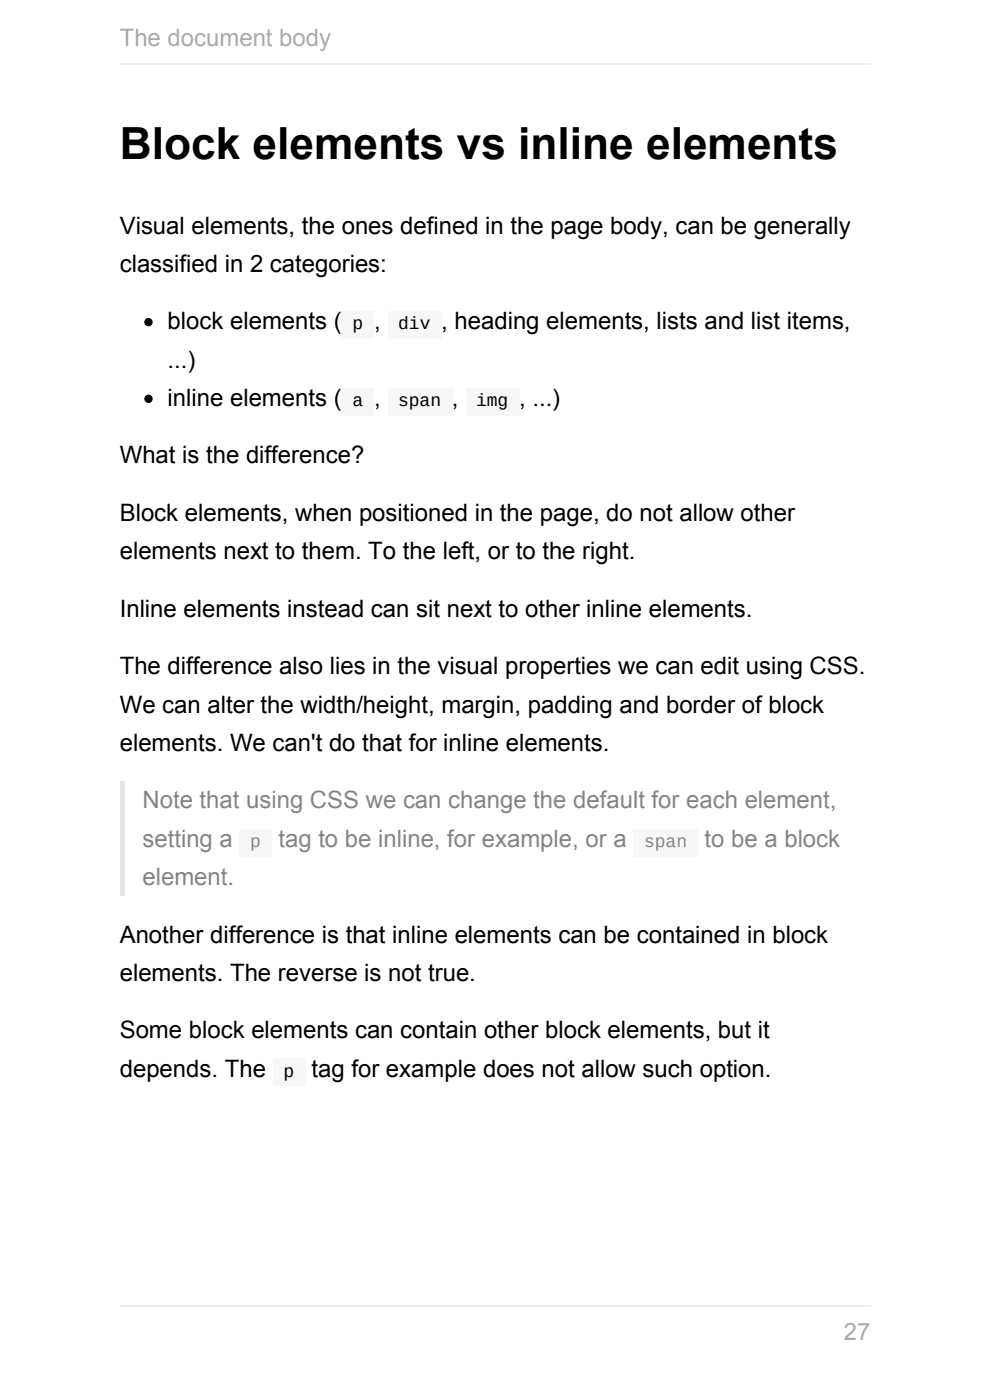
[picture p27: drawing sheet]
<svg xmlns="http://www.w3.org/2000/svg" width="210mm" height="297mm" viewBox="0 0 210 297" stroke-linecap="round" stroke-linejoin="round" font-family="sans-serif">
<defs><g id="words">
<text font-size="9.4" x="25.4" y="33.8">Block elements vs inline elements</text>
<g font-size="5.1" fill="#aaa">
<text x="25.4" y="9.7">The document body</text>
<text x="179" y="284.3">27</text>
</g>
<g font-size="5.1">
<text x="25.4" y="49.5">Visual elements, the ones defined in the page body, can be generally</text>
<text x="25.4" y="57.7">classified in 2 categories:</text>
<text x="35.6" y="69.9">block elements (</text>
<text x="79.4" y="69.9">,</text>
<text x="93.6" y="69.9">,</text>
<text x="96.4" y="69.9">heading elements, lists and list items,</text>
<text x="35.6" y="78">...)</text>
<text x="35.6" y="86.1">inline elements (</text>
<text x="79.3" y="86.1">,</text>
<text x="95.9" y="86.1">,</text>
<text x="110.1" y="86.1">,</text>
<text x="112.9" y="86.1">...)</text>
<text x="25.4" y="98.3">What is the difference?</text>
<text x="25.4" y="110.5">Block elements, when positioned in the page, do not allow other</text>
<text x="25.4" y="118.6">elements next to them. To the left, or to the right.</text>
<text x="25.4" y="130.8">Inline elements instead can sit next to other inline elements.</text>
<text x="25.4" y="143">The difference also lies in the visual properties we can edit using CSS.</text>
<text x="25.4" y="151.2">We can alter the width/height, margin, padding and border of block</text>
<text x="25.4" y="159.3">elements. We can't do that for inline elements.</text>
<text x="25.4" y="199.9">Another difference is that inline elements can be contained in block</text>
<text x="25.4" y="208.1">elements. The reverse is not true.</text>
<text x="25.4" y="220.3">Some block elements can contain other block elements, but it</text>
<text x="25.4" y="228.4">depends. The</text>
<text x="66.1" y="228.4">tag for example does not allow such option.</text>
</g>
<g font-size="5.1" fill="#858585">
<text x="30.2" y="171.5">Note that using CSS we can change the default for each element,</text>
<text x="30.2" y="179.6">setting a</text>
<text x="59.1" y="179.6">tag to be inline, for example, or a</text>
<text x="149.5" y="179.6">to be a block</text>
<text x="30.2" y="187.8">element.</text>
</g>
<g font-size="3.8">
<text x="74.8" y="69.9">p</text>
<text x="84.5" y="69.9">div</text>
<text x="74.8" y="86.1">a</text>
<text x="84.4" y="86.1">span</text>
<text x="101" y="86.1">img</text>
<text x="60.1" y="228.4">p</text>
</g>
<g font-size="3.8" fill="#858585">
<text x="53.1" y="179.6">p</text>
<text x="136.6" y="179.6">span</text>
</g>
</g></defs>
<path d="M25.4 165.6h1v24.4h-1z" fill="#e5e5e5"/>
<circle cx="31.5" cy="68.3" r=".76" fill="#000" stroke="#000" stroke-width=".25"/>
<g fill="#f7f7f7">
<path d="M72.4 66.1h6.8v5.8h-6.8z"/>
<path d="M82.3 66.1h11.4v5.8h-11.4z"/>
</g>
<circle cx="31.5" cy="84.6" r=".76" fill="#000" stroke="#000" stroke-width=".25"/>
<g fill="#f7f7f7">
<path d="M72.4 82.3h6.8v5.9h-6.8z"/>
<path d="M82.3 82.3h13.7v5.9h-13.7z"/>
<path d="M98.8 82.3h11.4v5.9h-11.4z"/>
<path d="M50.8 175.8h6.8v5.9h-6.8z"/>
<path d="M134.3 175.8h13.7v5.9h-13.7z"/>
<path d="M57.9 224.6h6.9v5.8h-6.9z"/>
</g>
<path d="M25.4 13.6h159.2M25.4 277.1h159.2" fill="none" stroke="#eee" stroke-width=".25"/>
<use href="#words"/>
</svg>
